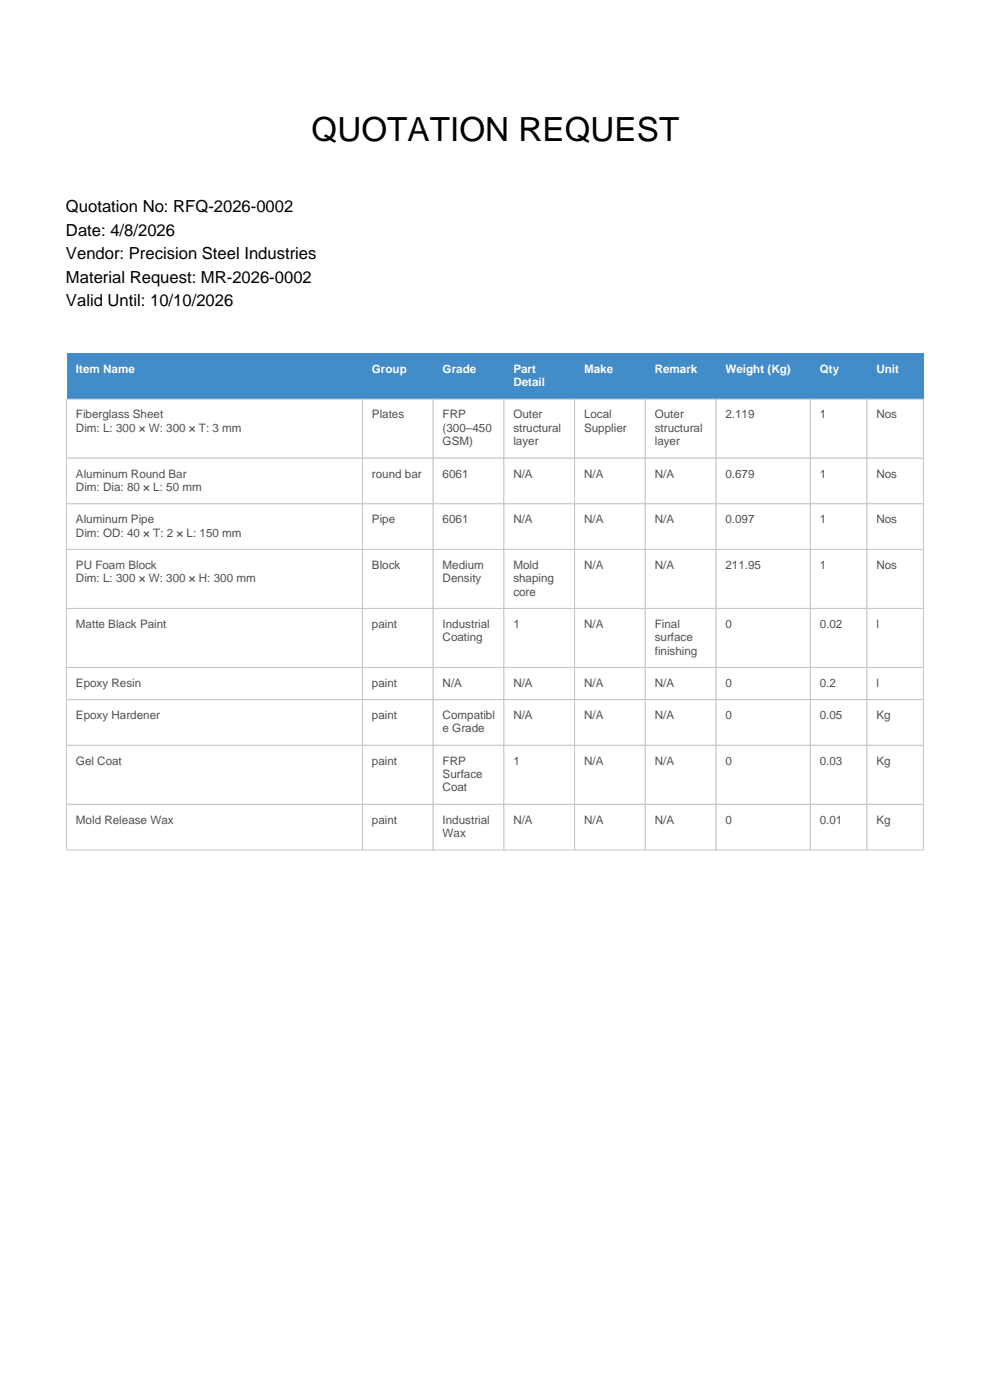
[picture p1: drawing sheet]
<svg xmlns="http://www.w3.org/2000/svg" width="210mm" height="297mm" viewBox="0 0 210 297" stroke-linecap="round" stroke-linejoin="round" font-family="sans-serif">
<defs><g id="words">
<text font-size="7.1" x="66.1" y="30">QUOTATION REQUEST</text>
<g font-size="3.5">
<text x="14" y="45">Quotation No: RFQ-2026-0002</text>
<text x="14" y="50">Date: 4/8/2026</text>
<text x="14" y="55">Vendor: Precision Steel Industries</text>
<text x="14" y="60">Material Request: MR-2026-0002</text>
<text x="14" y="65">Valid Until: 10/10/2026</text>
</g>
<g font-size="2.5" fill="#fff">
<text x="16.1" y="79.1">Item Name</text>
<text x="78.9" y="79.1">Group</text>
<text x="93.9" y="79.1">Grade</text>
<text x="108.9" y="79.1">Part</text>
<text x="108.9" y="81.9">Detail</text>
<text x="123.9" y="79.1">Make</text>
<text x="138.9" y="79.1">Remark</text>
<text x="153.9" y="79.1">Weight (Kg)</text>
<text x="173.9" y="79.1">Qty</text>
<text x="185.9" y="79.1">Unit</text>
</g>
<g font-size="2.5" fill="#505050">
<text x="16.1" y="88.8">Fiberglass Sheet</text>
<text x="78.9" y="88.8">Plates</text>
<text x="93.9" y="88.8">FRP</text>
<text x="108.9" y="88.8">Outer</text>
<text x="123.9" y="88.8">Local</text>
<text x="138.9" y="88.8">Outer</text>
<text x="153.9" y="88.8">2.119</text>
<text x="173.9" y="88.8">1</text>
<text x="185.9" y="88.8">Nos</text>
<text x="16.1" y="91.6">Dim: L: 300 × W: 300 × T: 3 mm</text>
<text x="93.9" y="91.6">(300–450</text>
<text x="93.9" y="94.5">GSM)</text>
<text x="108.9" y="91.6">structural</text>
<text x="108.9" y="94.5">layer</text>
<text x="123.9" y="91.6">Supplier</text>
<text x="138.9" y="91.6">structural</text>
<text x="138.9" y="94.5">layer</text>
<text x="16.1" y="101.3">Aluminum Round Bar</text>
<text x="78.9" y="101.3">round bar</text>
<text x="93.9" y="101.3">6061</text>
<text x="108.9" y="101.3">N/A</text>
<text x="123.9" y="101.3">N/A</text>
<text x="138.9" y="101.3">N/A</text>
<text x="153.9" y="101.3">0.679</text>
<text x="173.9" y="101.3">1</text>
<text x="185.9" y="101.3">Nos</text>
<text x="16.1" y="104.1">Dim: Dia: 80 × L: 50 mm</text>
<text x="16.1" y="111">Aluminum Pipe</text>
<text x="16.1" y="113.8">Dim: OD: 40 × T: 2 × L: 150 mm</text>
<text x="78.9" y="111">Pipe</text>
<text x="93.9" y="111">6061</text>
<text x="108.9" y="111">N/A</text>
<text x="123.9" y="111">N/A</text>
<text x="138.9" y="111">N/A</text>
<text x="153.9" y="111">0.097</text>
<text x="173.9" y="111">1</text>
<text x="185.9" y="111">Nos</text>
<text x="16.1" y="120.7">PU Foam Block</text>
<text x="16.1" y="123.5">Dim: L: 300 × W: 300 × H: 300 mm</text>
<text x="78.9" y="120.7">Block</text>
<text x="93.9" y="120.7">Medium</text>
<text x="93.9" y="123.5">Density</text>
<text x="108.9" y="120.7">Mold</text>
<text x="108.9" y="123.5">shaping</text>
<text x="123.9" y="120.7">N/A</text>
<text x="138.9" y="120.7">N/A</text>
<text x="153.9" y="120.7">211.95</text>
<text x="173.9" y="120.7">1</text>
<text x="185.9" y="120.7">Nos</text>
<text x="108.9" y="126.3">core</text>
<text x="16.1" y="133.2">Matte Black Paint</text>
<text x="78.9" y="133.2">paint</text>
<text x="93.9" y="133.2">Industrial</text>
<text x="93.9" y="136">Coating</text>
<text x="108.9" y="133.2">1</text>
<text x="123.9" y="133.2">N/A</text>
<text x="138.9" y="133.2">Final</text>
<text x="138.9" y="136">surface</text>
<text x="153.9" y="133.2">0</text>
<text x="173.9" y="133.2">0.02</text>
<text x="185.9" y="133.2">l</text>
<text x="138.9" y="138.9">finishing</text>
<text x="16.1" y="145.7">Epoxy Resin</text>
<text x="78.9" y="145.7">paint</text>
<text x="93.9" y="145.7">N/A</text>
<text x="108.9" y="145.7">N/A</text>
<text x="123.9" y="145.7">N/A</text>
<text x="138.9" y="145.7">N/A</text>
<text x="153.9" y="145.7">0</text>
<text x="173.9" y="145.7">0.2</text>
<text x="185.9" y="145.7">l</text>
<text x="16.1" y="152.5">Epoxy Hardener</text>
<text x="78.9" y="152.5">paint</text>
<text x="93.9" y="152.5">Compatibl</text>
<text x="93.9" y="155.4">e Grade</text>
<text x="108.9" y="152.5">N/A</text>
<text x="123.9" y="152.5">N/A</text>
<text x="138.9" y="152.5">N/A</text>
<text x="153.9" y="152.5">0</text>
<text x="173.9" y="152.5">0.05</text>
<text x="185.9" y="152.5">Kg</text>
<text x="16.1" y="162.2">Gel Coat</text>
<text x="78.9" y="162.2">paint</text>
<text x="93.9" y="162.2">FRP</text>
<text x="93.9" y="165.1">Surface</text>
<text x="93.9" y="167.9">Coat</text>
<text x="108.9" y="162.2">1</text>
<text x="123.9" y="162.2">N/A</text>
<text x="138.9" y="162.2">N/A</text>
<text x="153.9" y="162.2">0</text>
<text x="173.9" y="162.2">0.03</text>
<text x="185.9" y="162.2">Kg</text>
<text x="16.1" y="174.7">Mold Release Wax</text>
<text x="78.9" y="174.7">paint</text>
<text x="93.9" y="174.7">Industrial</text>
<text x="93.9" y="177.6">Wax</text>
<text x="108.9" y="174.7">N/A</text>
<text x="123.9" y="174.7">N/A</text>
<text x="138.9" y="174.7">N/A</text>
<text x="153.9" y="174.7">0</text>
<text x="173.9" y="174.7">0.01</text>
<text x="185.9" y="174.7">Kg</text>
</g>
</g></defs>
<g fill="#428cc9">
<path d="M14.1 75h62.8v9.7h-62.8z"/>
<path d="M76.9 75h15v9.7h-15z"/>
<path d="M91.9 75h15v9.7h-15z"/>
<path d="M106.9 75h15v9.7h-15z"/>
<path d="M121.9 75h15v9.7h-15z"/>
<path d="M136.9 75h15v9.7h-15z"/>
<path d="M151.9 75h20v9.7h-20z"/>
<path d="M171.9 75h12v9.7h-12z"/>
<path d="M183.9 75h12v9.7h-12z"/>
</g>
<g fill="#fff" stroke="#c7c7c7" stroke-width=".21">
<path d="M14.1 84.7h62.8v12.5h-62.8z"/>
<path d="M76.9 84.7h15v12.5h-15z"/>
<path d="M91.9 84.7h15v12.5h-15z"/>
<path d="M106.9 84.7h15v12.5h-15z"/>
<path d="M121.9 84.7h15v12.5h-15z"/>
<path d="M136.9 84.7h15v12.5h-15z"/>
<path d="M151.9 84.7h20v12.5h-20z"/>
<path d="M171.9 84.7h12v12.5h-12z"/>
<path d="M183.9 84.7h12v12.5h-12z"/>
<path d="M14.1 97.2h62.8v9.7h-62.8z"/>
<path d="M76.9 97.2h15v9.7h-15z"/>
<path d="M91.9 97.2h15v9.7h-15z"/>
<path d="M106.9 97.2h15v9.7h-15z"/>
<path d="M121.9 97.2h15v9.7h-15z"/>
<path d="M136.9 97.2h15v9.7h-15z"/>
<path d="M151.9 97.2h20v9.7h-20z"/>
<path d="M171.9 97.2h12v9.7h-12z"/>
<path d="M183.9 97.2h12v9.7h-12z"/>
<path d="M14.1 106.9h62.8v9.7h-62.8z"/>
<path d="M76.9 106.9h15v9.7h-15z"/>
<path d="M91.9 106.9h15v9.7h-15z"/>
<path d="M106.9 106.9h15v9.7h-15z"/>
<path d="M121.9 106.9h15v9.7h-15z"/>
<path d="M136.9 106.9h15v9.7h-15z"/>
<path d="M151.9 106.9h20v9.7h-20z"/>
<path d="M171.9 106.9h12v9.7h-12z"/>
<path d="M183.9 106.9h12v9.7h-12z"/>
<path d="M14.1 116.6h62.8v12.5h-62.8z"/>
<path d="M76.9 116.6h15v12.5h-15z"/>
<path d="M91.9 116.6h15v12.5h-15z"/>
<path d="M106.9 116.6h15v12.5h-15z"/>
<path d="M121.9 116.6h15v12.5h-15z"/>
<path d="M136.9 116.6h15v12.5h-15z"/>
<path d="M151.9 116.6h20v12.5h-20z"/>
<path d="M171.9 116.6h12v12.5h-12z"/>
<path d="M183.9 116.6h12v12.5h-12z"/>
<path d="M14.1 129.1h62.8v12.5h-62.8z"/>
<path d="M76.9 129.1h15v12.5h-15z"/>
<path d="M91.9 129.1h15v12.5h-15z"/>
<path d="M106.9 129.1h15v12.5h-15z"/>
<path d="M121.9 129.1h15v12.5h-15z"/>
<path d="M136.9 129.1h15v12.5h-15z"/>
<path d="M151.9 129.1h20v12.5h-20z"/>
<path d="M171.9 129.1h12v12.5h-12z"/>
<path d="M183.9 129.1h12v12.5h-12z"/>
<path d="M14.1 141.6h62.8v6.8h-62.8z"/>
<path d="M76.9 141.6h15v6.8h-15z"/>
<path d="M91.9 141.6h15v6.8h-15z"/>
<path d="M106.9 141.6h15v6.8h-15z"/>
<path d="M121.9 141.6h15v6.8h-15z"/>
<path d="M136.9 141.6h15v6.8h-15z"/>
<path d="M151.9 141.6h20v6.8h-20z"/>
<path d="M171.9 141.6h12v6.8h-12z"/>
<path d="M183.9 141.6h12v6.8h-12z"/>
<path d="M14.1 148.4h62.8v9.7h-62.8z"/>
<path d="M76.9 148.4h15v9.7h-15z"/>
<path d="M91.9 148.4h15v9.7h-15z"/>
<path d="M106.9 148.4h15v9.7h-15z"/>
<path d="M121.9 148.4h15v9.7h-15z"/>
<path d="M136.9 148.4h15v9.7h-15z"/>
<path d="M151.9 148.4h20v9.7h-20z"/>
<path d="M171.9 148.4h12v9.7h-12z"/>
<path d="M183.9 148.4h12v9.7h-12z"/>
<path d="M14.1 158.1h62.8v12.5h-62.8z"/>
<path d="M76.9 158.1h15v12.5h-15z"/>
<path d="M91.9 158.1h15v12.5h-15z"/>
<path d="M106.9 158.1h15v12.5h-15z"/>
<path d="M121.9 158.1h15v12.5h-15z"/>
<path d="M136.9 158.1h15v12.5h-15z"/>
<path d="M151.9 158.1h20v12.5h-20z"/>
<path d="M171.9 158.1h12v12.5h-12z"/>
<path d="M183.9 158.1h12v12.5h-12z"/>
<path d="M14.1 170.6h62.8v9.7h-62.8z"/>
<path d="M76.9 170.6h15v9.7h-15z"/>
<path d="M91.9 170.6h15v9.7h-15z"/>
<path d="M106.9 170.6h15v9.7h-15z"/>
<path d="M121.9 170.6h15v9.7h-15z"/>
<path d="M136.9 170.6h15v9.7h-15z"/>
<path d="M151.9 170.6h20v9.7h-20z"/>
<path d="M171.9 170.6h12v9.7h-12z"/>
<path d="M183.9 170.6h12v9.7h-12z"/>
</g>
<use href="#words"/>
</svg>
